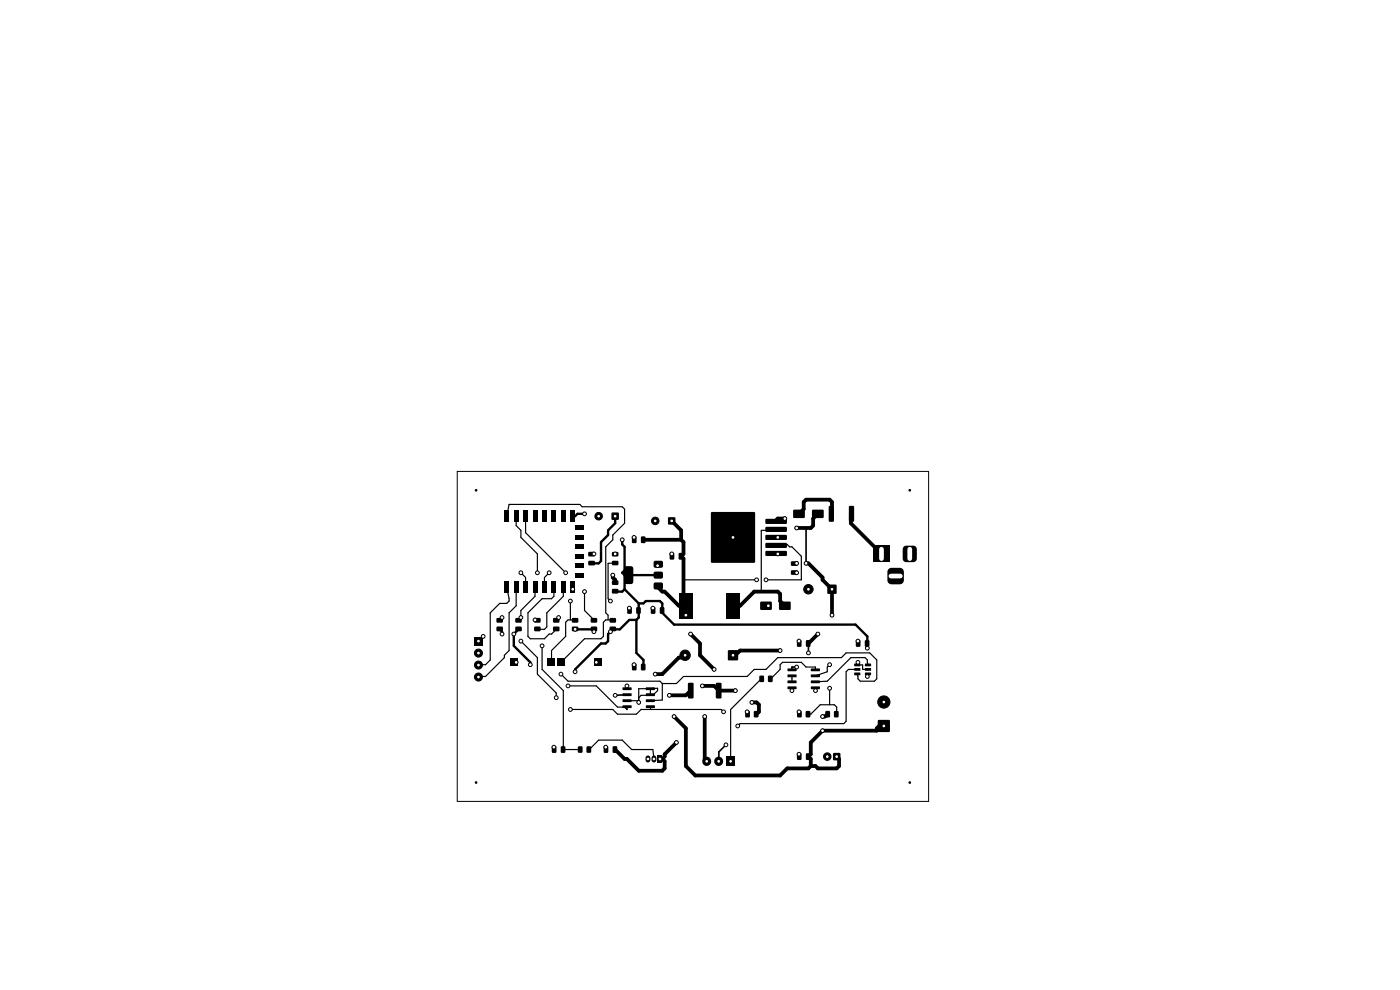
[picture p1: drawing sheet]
<svg xmlns="http://www.w3.org/2000/svg" width="297mm" height="210mm" viewBox="0 0 297 210" stroke-linecap="round" stroke-linejoin="round" font-family="sans-serif">
<g fill="#000">
<path d="M107 108.2h1v2.5h-1zM109 108.2h1v2.5h-1zM111 108.2h1v2.5h-1zM113 108.2h1v2.5h-1zM115 108.2h1v2.5h-1zM117 108.2h1v2.5h-1zM119 108.2h1v2.5h-1zM121 108.2h1v2.5h-1zM122.1 111.5h1.8v1h-1.8zM122.1 113.5h1.8v1h-1.8zM122.1 115.5h1.8v1h-1.8zM122.1 117.5h1.8v1h-1.8z"/>
<path d="M122.1 119.5h1.8v1h-1.8zM124.9 119h1.2l.1 .2v.6l-.2 .2-1.1-.1-.1-.2zM124.9 117.1h1.2l.1 .2v.6l-.2 .2-1.1-.1-.1-.2zM129.9 119h1.2l.1 .2v.6l-.2 .1h-1l-.2-.2zM129.9 117.1h1.2l.1 .2v.6l-.2 .2-1-.1-.2-.2zM129.8 108.8h1.4v1.4h-1.4zM134.1 113.8h.7l.2 .1 .1 1.1-.2 .2h-.6l-.2-.1zM136 113.8h.7l.2 .1 .1 1.1-.2 .2h-.6l-.2-.1zM138.8 119h1.7l.2 .3-.1 1-.3 .2-1.5-.1-.1-.3v-.9zM142.1 117.3h.7l.2 .1 .1 1.1-.2 .2h-.6l-.2-.1zM141.8 109.8h1.4v1.4h-1.4zM144 117.3h.7l.2 .1 .1 1.1-.2 .2h-.6l-.2-.1z"/>
<path d="M150.9 108.7h9.2v10.6h-9.2zM162.4 110.1h4.3l.2 .1 .1 .7-.3 .3h-4.1l-.2-.3zM162.4 111.8h4.3l.2 .1 .1 .7-.3 .3h-4.1l-.2-.3zM162.4 113.5h4.3l.2 .1 .1 .7-.3 .3h-4.1l-.2-.3zM162.4 115.2h4.3l.2 .1 .1 .7-.3 .3h-4.1l-.2-.3zM162.4 116.9h4.3l.2 .1 .1 .7-.3 .3h-4.1l-.2-.3zM168.3 108.2h2.4v1.6h-2.4zM172.3 108.2h2.4v1.6h-2.4zM175.9 107.4l.8-.1 .2 .2v3l-.1 .2h-.7l-.3-.2zM180.2 107.4l.8-.1 .2 .2v3l-.2 .2h-.7l-.2-.2zM185.3 115.8h3.5v3.5h-3.5zM191.7 116l.6-.2h1.6l.4 .2 .2 .5v2l-.3 .6-.4 .2h-1.5l-.6-.3-.2-.5v-2z"/>
<path d="M100.7 135.2h1.7v1.7h-1.7zM105.4 133l1.1-.1 .2 .3v.6l-.2 .1h-1l-.2-.2zM105.4 131.1h1.1l.2 .2v.6l-.2 .2h-1l-.2-.2zM107 123.4h1v2.5h-1zM109 123.4h1v2.5h-1zM109.4 133l1.1-.1 .2 .3v.6l-.2 .1h-1l-.2-.2zM109.4 131.1h1.1l.2 .2v.6l-.2 .2h-1l-.2-.2zM111 123.4h1v2.5h-1zM113 123.4h1v2.5h-1zM113.4 133l1.1-.1 .2 .3v.6l-.2 .1h-1l-.2-.2zM113.4 131.1h1.1l.2 .2v.6l-.2 .2h-1l-.2-.2zM115 123.4h1v2.5h-1z"/>
<path d="M117 123.4h1v2.5h-1zM117.4 133l1.1-.1 .2 .3v.6l-.2 .1h-1l-.2-.2zM117.4 131.1h1.1l.2 .2v.6l-.2 .2h-1l-.2-.2zM119 123.4h1v2.5h-1zM121 123.4h1v2.5h-1zM121.4 133l1.1-.1 .2 .3v.6l-.2 .1h-1l-.2-.2zM121.4 131.1h1.1l.2 .2v.6l-.2 .2h-1l-.2-.2zM122.1 121.5h1.8v1h-1.8zM125.4 133l1.1-.1 .2 .3v.6l-.2 .1h-1l-.2-.2zM125.4 131.1h1.1l.2 .2v.6l-.2 .2h-1l-.2-.2zM129.4 133l1.1-.1 .2 .3v.6l-.2 .1h-1l-.2-.2zM129.4 131.1h1.1l.2 .2v.6l-.2 .2h-1l-.2-.2z"/>
<path d="M129.9 125l1.1-.1 .2 .3v.6l-.2 .1h-1l-.2-.2zM129.9 123.1h1.1l.2 .2v.6l-.2 .2h-1l-.2-.2zM133.1 128.8h.7l.2 .1 .1 1.1-.2 .2h-.6l-.2-.1zM132.5 120.2l.2-.1h1.2l.4 .3 .1 3-.3 .4-1.4 .1-.3-.3v-3zM135 128.8h.7l.2 .1 .1 1.1-.2 .2h-.6l-.2-.1zM138.1 128.8h.7l.2 .1 .1 1.1-.2 .2h-.6l-.2-.1zM138.8 121.3h1.7l.2 .3-.1 1-.3 .2-1.5-.1-.1-.3v-.9zM138.8 123.6h1.7l.2 .3-.1 1-.3 .2-1.5-.1-.1-.3v-.9zM140 128.8h.7l.2 .1 .1 1.1-.2 .2h-.6l-.2-.1zM144.1 125.8h2.9v5.4h-2.9zM154.5 138h2v2h-2zM154 125.8h2.9v5.4h-2.9z"/>
<path d="M161.3 127.7h2.4v1.6h-2.4zM165.3 127.7h2.4v1.6h-2.4zM167.9 121h1.2l.1 .2v.6l-.2 .2-1.1-.1-.1-.2zM167.9 119.1h1.2l.1 .2v.6l-.2 .2-1.1-.1-.1-.2zM169.1 135.8h.7l.2 .1 .1 1.1-.2 .2h-.6l-.2-.1zM171 135.8h.7l.2 .1 .1 1.1-.2 .2h-.6l-.2-.1zM175.6 124.1h1.8v1.8h-1.8zM181.6 135.8h.7l.2 .1 .1 1.1-.2 .2h-.6l-.2-.1zM183.5 135.8h.7l.2 .1 .1 1.1-.2 .2h-.6l-.2-.1zM188.5 120.7l.5-.2h1.9a.88 .88 0 0 1 .9 .8v1.8a.88 .88 0 0 1-.9 .9h-1.8a.88 .88 0 0 1-.8-.9v-1.9zM108.4 139.8h1.5v1.5h-1.5zM116.2 139.8h1.5v1.5h-1.5z"/>
<path d="M117.1 158.3h.7l.2 .1 .1 1.1-.2 .2h-.6l-.2-.1zM118.4 139.8h1.5v1.5h-1.5zM119 158.3h.7l.2 .1 .1 1.1-.2 .2h-.6l-.2-.1zM122.7 158.4l.7-.1 .2 .2v1l-.2 .2h-.6l-.2-.2zM124.5 158.4l.7-.1 .2 .2v1l-.1 .2h-.6l-.3-.2zM126.2 139.8h1.5v1.5h-1.5zM128.1 158.3h.7l.2 .1 .1 1.1-.2 .2h-.6l-.2-.1zM130 158.3h.7l.2 .1 .1 1.1-.2 .2h-.6l-.2-.1zM132.1 149.6h1.8l.1 .5-1.9 .1zM132.1 148.4l1.8-.1 .1 .5-1.9 .1zM132.1 147.1h1.8l.1 .5-1.9 .1zM132.1 145.8h1.8l.1 .5-1.9 .1z"/>
<path d="M134.1 140.8h.7l.2 .1 .1 1.1-.2 .2h-.6l-.2-.1zM136 140.8h.7l.2 .1 .1 1.1-.2 .2h-.6l-.2-.1zM137 145.8h1.9v.5l-1.8 .1zM137 147.1h1.9v.5l-1.8 .1zM137 148.4l1.9-.1v.5l-1.8 .1zM137 149.6h1.9v.5l-1.8 .1zM146 144.9l.9-.1 .2 .2 .1 2.9-.2 .3h-.8l-.3-.2zM151.9 144.9l.9-.1 .3 .2v2.9l-.2 .3h-.8l-.2-.2zM158.2 150.9l.7-.1 .2 .2v1l-.2 .2h-.6l-.2-.2zM160 150.9l.7-.1 .2 .2v1l-.1 .2h-.6l-.3-.2zM161.2 143.4l.7-.1 .2 .2v1l-.2 .2h-.6l-.2-.2zM163 143.4l.7-.1 .2 .2v1l-.1 .2h-.6l-.3-.2z"/>
<path d="M167.1 145.6h1.8l.1 .5-1.9 .1zM167.1 144.4l1.8-.1 .1 .5-1.9 .1zM167.1 143.1h1.8l.1 .5-1.9 .1zM167.1 141.8h1.8l.1 .5-1.9 .1zM169.2 150.9l.7-.1 .2 .2v1l-.2 .2h-.6l-.2-.2zM171 150.9l.7-.1 .2 .2v1l-.1 .2h-.6l-.3-.2zM172 141.8h1.9v.5l-1.8 .1zM172 143.1h1.9v.5l-1.8 .1zM172 144.4l1.9-.1v.5l-1.8 .1zM172 145.6h1.9v.5l-1.8 .1zM175.2 150.9l.7-.1 .2 .2v1l-.2 .2h-.6l-.2-.2zM177 150.9l.7-.1 .2 .2v1l-.1 .2h-.6l-.3-.2z"/>
<path d="M176.8 159.8h1.4v1.4h-1.4zM181.2 142.7h1.2l.1 .5h-1.2zM181.2 141.7h1.2l.1 .5-1.2 .1zM181.2 140.8h1.2l.1 .5h-1.2zM183.5 140.8h1.2l.1 .5h-1.2zM183.5 141.7h1.2l.1 .5-1.2 .1zM183.5 142.7h1.2l.1 .5h-1.2zM186.3 152.8h2.4v2.4h-2.4zM139.5 160.3h1v1.5h-1zM154 160.5h2v2h-2zM169.1 159.8h.7l.2 .1 .1 1.1-.2 .2h-.6l-.2-.1zM171 159.8h.7l.2 .1 .1 1.1-.2 .2h-.6l-.2-.1z"/>
</g>
<g fill="#000" stroke="#000" stroke-width=".21">
<circle cx="101" cy="104" r=".18"/>
<circle cx="124" cy="109" r=".4"/>
<circle cx="126" cy="117.5" r=".4"/>
<circle cx="127" cy="109.5" r=".8"/>
<circle cx="130.5" cy="117.5" r=".4"/>
<circle cx="132" cy="114.5" r=".4"/>
<circle cx="134.5" cy="114" r=".4"/>
<circle cx="139" cy="110.5" r=".8"/>
<circle cx="142.5" cy="117.5" r=".4"/>
<circle cx="155.5" cy="114" r=".4"/>
<circle cx="165" cy="117.5" r=".4"/>
<circle cx="165" cy="114" r=".4"/>
<circle cx="166.5" cy="110" r=".4"/>
<circle cx="169" cy="119.5" r=".4"/>
<circle cx="169" cy="112" r=".4"/>
<circle cx="171" cy="119.5" r=".4"/>
<circle cx="193" cy="104" r=".17"/>
<circle cx="101.5" cy="138.5" r=".85"/>
<circle cx="102.5" cy="135" r=".4"/>
<circle cx="106.5" cy="134.5" r=".4"/>
<circle cx="106.5" cy="131" r=".4"/>
<circle cx="109" cy="134.5" r=".4"/>
<circle cx="110.5" cy="121.5" r=".4"/>
<circle cx="110.5" cy="136" r=".4"/>
<circle cx="110.5" cy="131" r=".4"/>
<circle cx="113.5" cy="131.5" r=".4"/>
<circle cx="114" cy="121.5" r=".4"/>
<circle cx="115" cy="137" r=".4"/>
<circle cx="116.5" cy="121.5" r=".4"/>
<circle cx="118.5" cy="131" r=".4"/>
<circle cx="120" cy="121.5" r=".4"/>
<circle cx="121" cy="127.5" r=".4"/>
<circle cx="121.5" cy="125" r=".4"/>
<circle cx="122" cy="133.5" r=".4"/>
<circle cx="124" cy="125.5" r=".4"/>
<circle cx="126" cy="134" r=".4"/>
<circle cx="129.5" cy="127.5" r=".4"/>
<circle cx="129.5" cy="134" r=".4"/>
<circle cx="130" cy="122" r=".4"/>
<circle cx="133.5" cy="129" r=".4"/>
<circle cx="138.5" cy="129" r=".4"/>
<circle cx="139.5" cy="120" r=".4"/>
<circle cx="145.3" cy="139" r="1.1"/>
<circle cx="145.5" cy="130.5" r=".4"/>
<circle cx="146.5" cy="134.5" r=".4"/>
<circle cx="160.5" cy="123" r=".4"/>
<circle cx="162.5" cy="123" r=".4"/>
<circle cx="163" cy="128.5" r=".4"/>
<circle cx="165.5" cy="138" r=".4"/>
<circle cx="169" cy="121.5" r=".4"/>
<circle cx="169.5" cy="136" r=".4"/>
<circle cx="171.5" cy="138.5" r=".4"/>
<circle cx="171.5" cy="125" r="1"/>
<circle cx="173.5" cy="134.5" r=".4"/>
<circle cx="176.5" cy="130.5" r=".4"/>
<circle cx="182" cy="136" r=".4"/>
<circle cx="184" cy="137.5" r=".4"/>
<circle cx="101.5" cy="141.1" r=".85"/>
<circle cx="101.5" cy="143.6" r=".85"/>
<circle cx="109.5" cy="140.5" r=".4"/>
<circle cx="112.5" cy="141" r=".4"/>
<circle cx="117.5" cy="158.5" r=".4"/>
<circle cx="118" cy="148" r=".4"/>
<circle cx="119" cy="143" r=".4"/>
<circle cx="120.5" cy="145.5" r=".4"/>
<circle cx="121" cy="150.5" r=".4"/>
<circle cx="122" cy="142.5" r=".4"/>
<circle cx="126.5" cy="140.5" r=".4"/>
<circle cx="128.5" cy="158.5" r=".4"/>
<circle cx="130.5" cy="147.5" r=".4"/>
<circle cx="133" cy="145.5" r=".4"/>
<circle cx="134.5" cy="141" r=".4"/>
<circle cx="135.5" cy="149" r=".4"/>
<circle cx="139" cy="143" r=".4"/>
<circle cx="142" cy="147.5" r=".4"/>
<circle cx="143" cy="152" r=".4"/>
<circle cx="143.5" cy="157.5" r=".4"/>
<circle cx="149" cy="145.5" r=".4"/>
<circle cx="149.5" cy="152" r=".4"/>
<circle cx="151.5" cy="142" r=".4"/>
<circle cx="153.5" cy="151" r=".4"/>
<circle cx="154" cy="158" r=".4"/>
<circle cx="156" cy="146.5" r=".4"/>
<circle cx="156.5" cy="154" r=".4"/>
<circle cx="158.5" cy="151" r=".4"/>
<circle cx="159.5" cy="149" r=".4"/>
<circle cx="168" cy="146.5" r=".4"/>
<circle cx="169" cy="141.5" r=".4"/>
<circle cx="169.5" cy="151" r=".4"/>
<circle cx="169.5" cy="160" r=".4"/>
<circle cx="173" cy="146.5" r=".4"/>
<circle cx="174.5" cy="152" r=".4"/>
<circle cx="174.5" cy="155" r=".4"/>
<circle cx="176" cy="141" r=".4"/>
<circle cx="176" cy="146" r=".4"/>
<circle cx="182" cy="140.5" r=".4"/>
<circle cx="184" cy="143.5" r=".4"/>
<circle cx="187.5" cy="148.9" r="1.3"/>
<circle cx="101" cy="166" r=".18"/>
<circle cx="175.5" cy="160.5" r=".8"/>
<circle cx="193" cy="166" r=".17"/>
</g>
<path d="M137.5 160.8v.4M138.7 160.8v.4" fill="none" stroke="#000" stroke-width="1.1"/>
<path d="M149.9 161.5h.1M152.5 161.5h.1" fill="none" stroke="#000" stroke-width="1.9"/>
<g fill="none" stroke="#000" stroke-width=".8">
<path d="M136.5 114.5h8M142.5 110.5l2 2v2M144.5 114.5l.5 .5v2.5l-.5 .5 .5 .5v10M166.5 110h-1.5l-.5 .5M169.5 109l1-1v-1.5l.5-.5h5l.5 .5v2.5M171 119.5h.5l3 3v.5l2 2v5.5M173.5 109l-1 1v1.5l-.5 .5h-3M180.5 109v2l6.5 6.5M130 122v.5l.5 .5v.5M139.5 124.5l1 1h.5l3 3h1.5v2M145.5 139l-.5 .5h-1l-3.5 3.5h-1.5M146.5 134.5l2 2v2.5l3 3"/>
<path d="M155.5 128.5h1.5l3-3h5l.5 .5v1.5l1 1M165.5 138h-8.5l-1 1h-.5M173.5 134.5l-2 2M143 152l2.5 2.5v8l2 2h18l1.5-1.5h4.5l.5-.5M143.5 157.5l-2.5 2.5v.5l-.5 .5 .5 .5v1.5l-.5 .5h-5l-2.5-2.5h-.5l-2-2M146.5 146.5l-1 1h-3.5M149 145.5h2.5l1 1h3.5M149.5 152v9l.5 .5M159.5 149h1l.5 .5v1.5l-.5 .5M175.5 151.5l-.5 .5h-.5M187.5 154h-1l-.5 .5v.5h-11.5l-2.5 2.5v2.5l-.5 .5 .5 .5v1.5M177.5 160.5l.5 .5v1.5l-.5 .5h-4l-.5-.5h-1"/>
</g>
<g fill="none" stroke="#000" stroke-width=".25">
<path d="M107.5 109.4l.5-2.4h15l.5 .5h8.5l.5 .5v3l-2.5 2.5v1l-1.5 1.5v14l.5 .5v1M109.5 109.4v2.1l1 1v1.5l3.5 3.5v4M111.5 109.4v3.6l8.5 8.5M126 117.5l-.5 .1M130.5 119.4l-1.5 .1v7.5l.5 .5M134.5 114l.1 .5M139.7 119.7l-.2 .3M142.5 117.5l.1 .5M164.5 112.5h-3v13M164.5 115.5h2.5l.5 .5h.5l2 2v5h-7.5M164.7 114h.3M164.7 117.4l.3 .1"/>
<path d="M169 119.5l-.5 .1M106.5 131l-.5 .6M107.5 124.6l.5 2.9-.5 .5h-1.5l-2 2v10l-1 1-1.5 .1M109.5 124.5v4l-1.5 1.5v8l-1 1v.5l-4 4h-1.5v.1M110.5 136l3.5 3.5v3.5l4 4v1M110.5 121.5l1 1v2.1M113.5 131.5l.5 .1M113.5 124.5v2l-3 3v1.5l-.5 .6M115 137v5l4.5 4.5v12.5M116.5 121.5l-1 1v2.1M117.5 124.5v2l-.5 .5h-2l-3 3v5l.5 .5h3l1-1h.5l1-1.1M119.5 124.5v2l-3.5 3.5v3l-.5 .5-1.5-.1"/>
<path d="M121 127.5v4M121.5 124.6v.4M122 131.6l-1.5-.1-.5 .5v3l-3 3-.1 2.5M124 125.5v4l2 2.1M130 131.6l-1.5-.1-.5 .5v3l-.5 .5h-3.5l-4.9 5M133.5 129l.1 .5M138.5 129l.1 .5M145 123h15.5M162.5 128.5h.5M169.5 136l.1 .5M182 136l.1 .5M184 136.5v1"/>
<path d="M109.1 140.5h.4M117.5 158.5l.1 .5M119 143l1.5 1.5h19.5l.5 .5M119.5 159h3.6M120.5 145.5h6l4.5 4.5h1.5l.5 .5M121 150.5h9l1 1h4l1-1h17l.5 .5M124.9 159l2.1-2h5l2 2h4.5l.2 2M126.5 140.5h.4M128.5 158.5l.1 .5M133 148.6h2.5M134.5 141l.1 .5M138 146.1h-2.5v2.9"/>
<path d="M138 146.1v1.3M138 146.1l1.5-.1v.5l-1 1h-2.5l-.5 .5M138 149.9v.6M140.5 145v3.5l-2.5 .1M158.5 151l.1 .5M161.6 144l-6.6 6.5v11M168 145.9v.6M168 143.4v1.2M169.5 151l.1 .5M171.4 151.5h.6l2-2h3l.5 .5-.1 1.5M173 142.1v-.6h-2l-1-1h-4l-.5 .5v1l-2.1 2M173 145.9v.6"/>
<path d="M176 141l-.5 .5v1l-2.5 .9M176 146v3.5M181.9 143l.1 1 .5 .5h3l.5-.5v-4l-1.5-1.5h-5l-1 1h-13.5l-2.5 2.5h-2.5l-1.5 1.5h-13.5l-1.5 1.5h-3M181.9 142h-1.9l-.5 .5v10.5l-.5 .5h-22l-.5 .5M182 140.5l-.1 .6h1.1v.9h1.1M184.1 141.1l-.1-1.1-.5-.5h-3l-5 5-2.5 .1M169.5 160l.1 .5"/>
</g>
<g fill="none" stroke="#000" stroke-width=".35">
<path d="M121.5 109.4v.1M125.5 119.5h.1M130.5 117.5v.1M136.5 114.5h.1M144.5 118h.1M164.5 115.5l.2 .2M164.5 110.5l.2 .1M164.7 112.3l-.2 .2M171 112v7.5M176.4 109h.1M180.5 109h.1M106 133.4v.1"/>
<path d="M110 133.4v.1M118 131.5v.1M122 133.4v.1M126 133.4v.1M130 133.4v.1M130.5 123.5v.1M130.5 125.4v.1M133.4 122h.1M135.5 129.5h.1M139.5 122h.2M139.7 124.3l-.2 .2M140.5 129.5h.1"/>
<path d="M145.3 139h.2M145.5 128.5h.1M155.5 128.5h.1M168.5 121.5h.5M171.5 136.5v2M184 136.5h.1M130.5 159h.1M133 145.5v.6M133 149.9v.6M133 147.4l-2.5 .1M136.5 141.5h.1M146.5 146.5h.1"/>
<path d="M152.5 146.5h.1M154 158l-1.5 1.5v2M160.4 151.5h.1M169 141.5h-1v.6M175.5 151.5h.1M184.1 143l-.1 .5M140 161h.5M149.9 161.5h.1M152.5 161.5h.1M171.5 160.5h.1"/>
</g>
<g fill="none" stroke="#000" stroke-width=".5">
<path d="M124 109h-1.5l-.5 .5h-.5M130.5 109.5v1.5l-1.5 1.5v1l-1.5 1.5v4l-.5 .5h-1.5M132 114.5v1l.5 .5v5l-.5 .5 .5 .5M102.5 135l-1 1M106 133.5l.5 .5v.5M110 133.5l-1 1v2.5l3.5 3.5v.5M118.5 131l-.5 .5M122 133.5h4v.5M132.5 122h7M132.5 125l-.5 .5h-1.5M132.5 122v3M132.5 125l3 3"/>
<path d="M135 131.5h-1.5l-2 2h-1.5l-1 1v1.5l-.5 .5h-1l-5.5 5.5v.5M135 131.5v7l1.5 1.5v1.5M135.5 128h1l.5-.5h3l.5 .5v2l2.5 2.5h38.5l2.5 2.5v1.5M135.5 128v3l-.5 .5"/>
</g>
<path d="M97 100h100v70h-100z" fill="none" stroke="#000" stroke-width=".21"/>
<g fill="#fff" stroke="#fff" stroke-width=".21">
<circle cx="162.5" cy="123" r=".18"/>
<circle cx="143.5" cy="157.5" r=".17"/>
<circle cx="151.5" cy="142" r=".18"/>
<circle cx="146.5" cy="134.5" r=".17"/>
<circle cx="160.5" cy="123" r=".18"/>
<circle cx="145.5" cy="130.5" r=".17"/>
<circle cx="134.5" cy="114" r=".17"/>
<circle cx="126" cy="117.5" r=".18"/>
<circle cx="182" cy="136" r=".17"/>
<circle cx="165" cy="114" r=".17"/>
<circle cx="169.5" cy="160" r=".17"/>
<circle cx="113.5" cy="131.5" r=".17"/>
<circle cx="158.5" cy="151" r=".18"/>
<circle cx="134.5" cy="141" r=".17"/>
<circle cx="126.5" cy="140.5" r=".17"/>
<circle cx="165" cy="117.5" r=".18"/>
<circle cx="135.5" cy="149" r=".17"/>
<circle cx="169" cy="119.5" r=".18"/>
<circle cx="139.5" cy="120" r=".17"/>
<circle cx="169.5" cy="136" r=".17"/>
<circle cx="169.5" cy="151" r=".17"/>
<circle cx="173" cy="146.5" r=".17"/>
<circle cx="129.5" cy="127.5" r=".17"/>
<circle cx="182" cy="140.5" r=".17"/>
<circle cx="133.5" cy="129" r=".17"/>
<circle cx="142.5" cy="117.5" r=".18"/>
<circle cx="121.5" cy="125" r=".17"/>
<circle cx="109.5" cy="140.5" r=".17"/>
<circle cx="168" cy="146.5" r=".17"/>
<circle cx="128.5" cy="158.5" r=".17"/>
<circle cx="155.5" cy="114" r=".18"/>
<circle cx="138.5" cy="129" r=".17"/>
<circle cx="117.5" cy="158.5" r=".17"/>
<circle cx="163" cy="128.5" r=".17"/>
<circle cx="121" cy="127.5" r=".17"/>
<circle cx="116.5" cy="121.5" r=".18"/>
<circle cx="124" cy="109" r=".17"/>
<circle cx="112.5" cy="141" r=".17"/>
<circle cx="184" cy="143.5" r=".17"/>
<circle cx="126" cy="134" r=".17"/>
<circle cx="120.5" cy="145.5" r=".17"/>
<circle cx="184" cy="137.5" r=".17"/>
<circle cx="129.5" cy="134" r=".17"/>
<circle cx="122" cy="142.5" r=".17"/>
<circle cx="106.5" cy="134.5" r=".17"/>
<circle cx="118.5" cy="131" r=".17"/>
<circle cx="122" cy="133.5" r=".17"/>
<circle cx="109" cy="134.5" r=".17"/>
<circle cx="102.5" cy="135" r=".17"/>
<circle cx="132" cy="114.5" r=".18"/>
<circle cx="110.5" cy="131" r=".17"/>
<circle cx="119" cy="143" r=".17"/>
<circle cx="110.5" cy="136" r=".17"/>
<circle cx="153.5" cy="151" r=".18"/>
<circle cx="118" cy="148" r=".17"/>
<circle cx="121" cy="150.5" r=".17"/>
<circle cx="156.5" cy="154" r=".18"/>
<circle cx="110.5" cy="121.5" r=".18"/>
<circle cx="106.5" cy="131" r=".17"/>
<circle cx="174.5" cy="152" r=".17"/>
<circle cx="139" cy="143" r=".17"/>
<circle cx="142" cy="147.5" r=".17"/>
<circle cx="143" cy="152" r=".17"/>
<circle cx="130.5" cy="147.5" r=".17"/>
<circle cx="174.5" cy="155" r=".17"/>
<circle cx="156" cy="146.5" r=".17"/>
<circle cx="159.5" cy="149" r=".18"/>
<circle cx="149" cy="145.5" r=".17"/>
<circle cx="133" cy="145.5" r=".17"/>
<circle cx="149.5" cy="152" r=".18"/>
<circle cx="114" cy="121.5" r=".18"/>
<circle cx="115" cy="137" r=".17"/>
<circle cx="176.5" cy="130.5" r=".17"/>
<circle cx="173.5" cy="134.5" r=".17"/>
<circle cx="166.5" cy="110" r=".18"/>
<circle cx="169" cy="121.5" r=".18"/>
<circle cx="165.5" cy="138" r=".18"/>
<circle cx="171" cy="119.5" r=".18"/>
<circle cx="154" cy="158" r=".17"/>
<circle cx="169" cy="141.5" r=".17"/>
<circle cx="171.5" cy="138.5" r=".17"/>
<circle cx="169" cy="112" r=".17"/>
<circle cx="120" cy="121.5" r=".18"/>
<circle cx="124" cy="125.5" r=".17"/>
<circle cx="176" cy="141" r=".17"/>
<circle cx="176" cy="146" r=".17"/>
<circle cx="130" cy="122" r=".17"/>
<circle cx="130.5" cy="117.5" r=".18"/>
<circle cx="130.5" cy="109.5" r=".18"/>
<circle cx="127" cy="109.5" r=".18"/>
<circle cx="140" cy="161" r=".17"/>
<circle cx="138.7" cy="161" r=".17"/>
<circle cx="137.5" cy="161" r=".17"/>
<circle cx="177.5" cy="160.5" r=".17"/>
<circle cx="175.5" cy="160.5" r=".17"/>
<circle cx="101.5" cy="136" r=".17"/>
<circle cx="101.5" cy="138.5" r=".17"/>
<circle cx="101.5" cy="141.1" r=".17"/>
<circle cx="101.5" cy="143.6" r=".17"/>
<circle cx="155" cy="161.5" r=".17"/>
<circle cx="152.5" cy="161.5" r=".17"/>
<circle cx="149.9" cy="161.5" r=".17"/>
<circle cx="176.5" cy="125" r=".17"/>
<circle cx="171.5" cy="125" r=".17"/>
<circle cx="155.5" cy="139" r=".18"/>
<circle cx="145.3" cy="139" r=".18"/>
<circle cx="187.5" cy="154" r=".17"/>
<circle cx="187.5" cy="148.9" r=".17"/>
<circle cx="142.5" cy="110.5" r=".18"/>
<circle cx="139" cy="110.5" r=".18"/>
</g>
<path d="M187 116.5v2M193 116.5v2M189 122.2h2" fill="none" stroke="#fff" stroke-width="1"/>
</svg>
